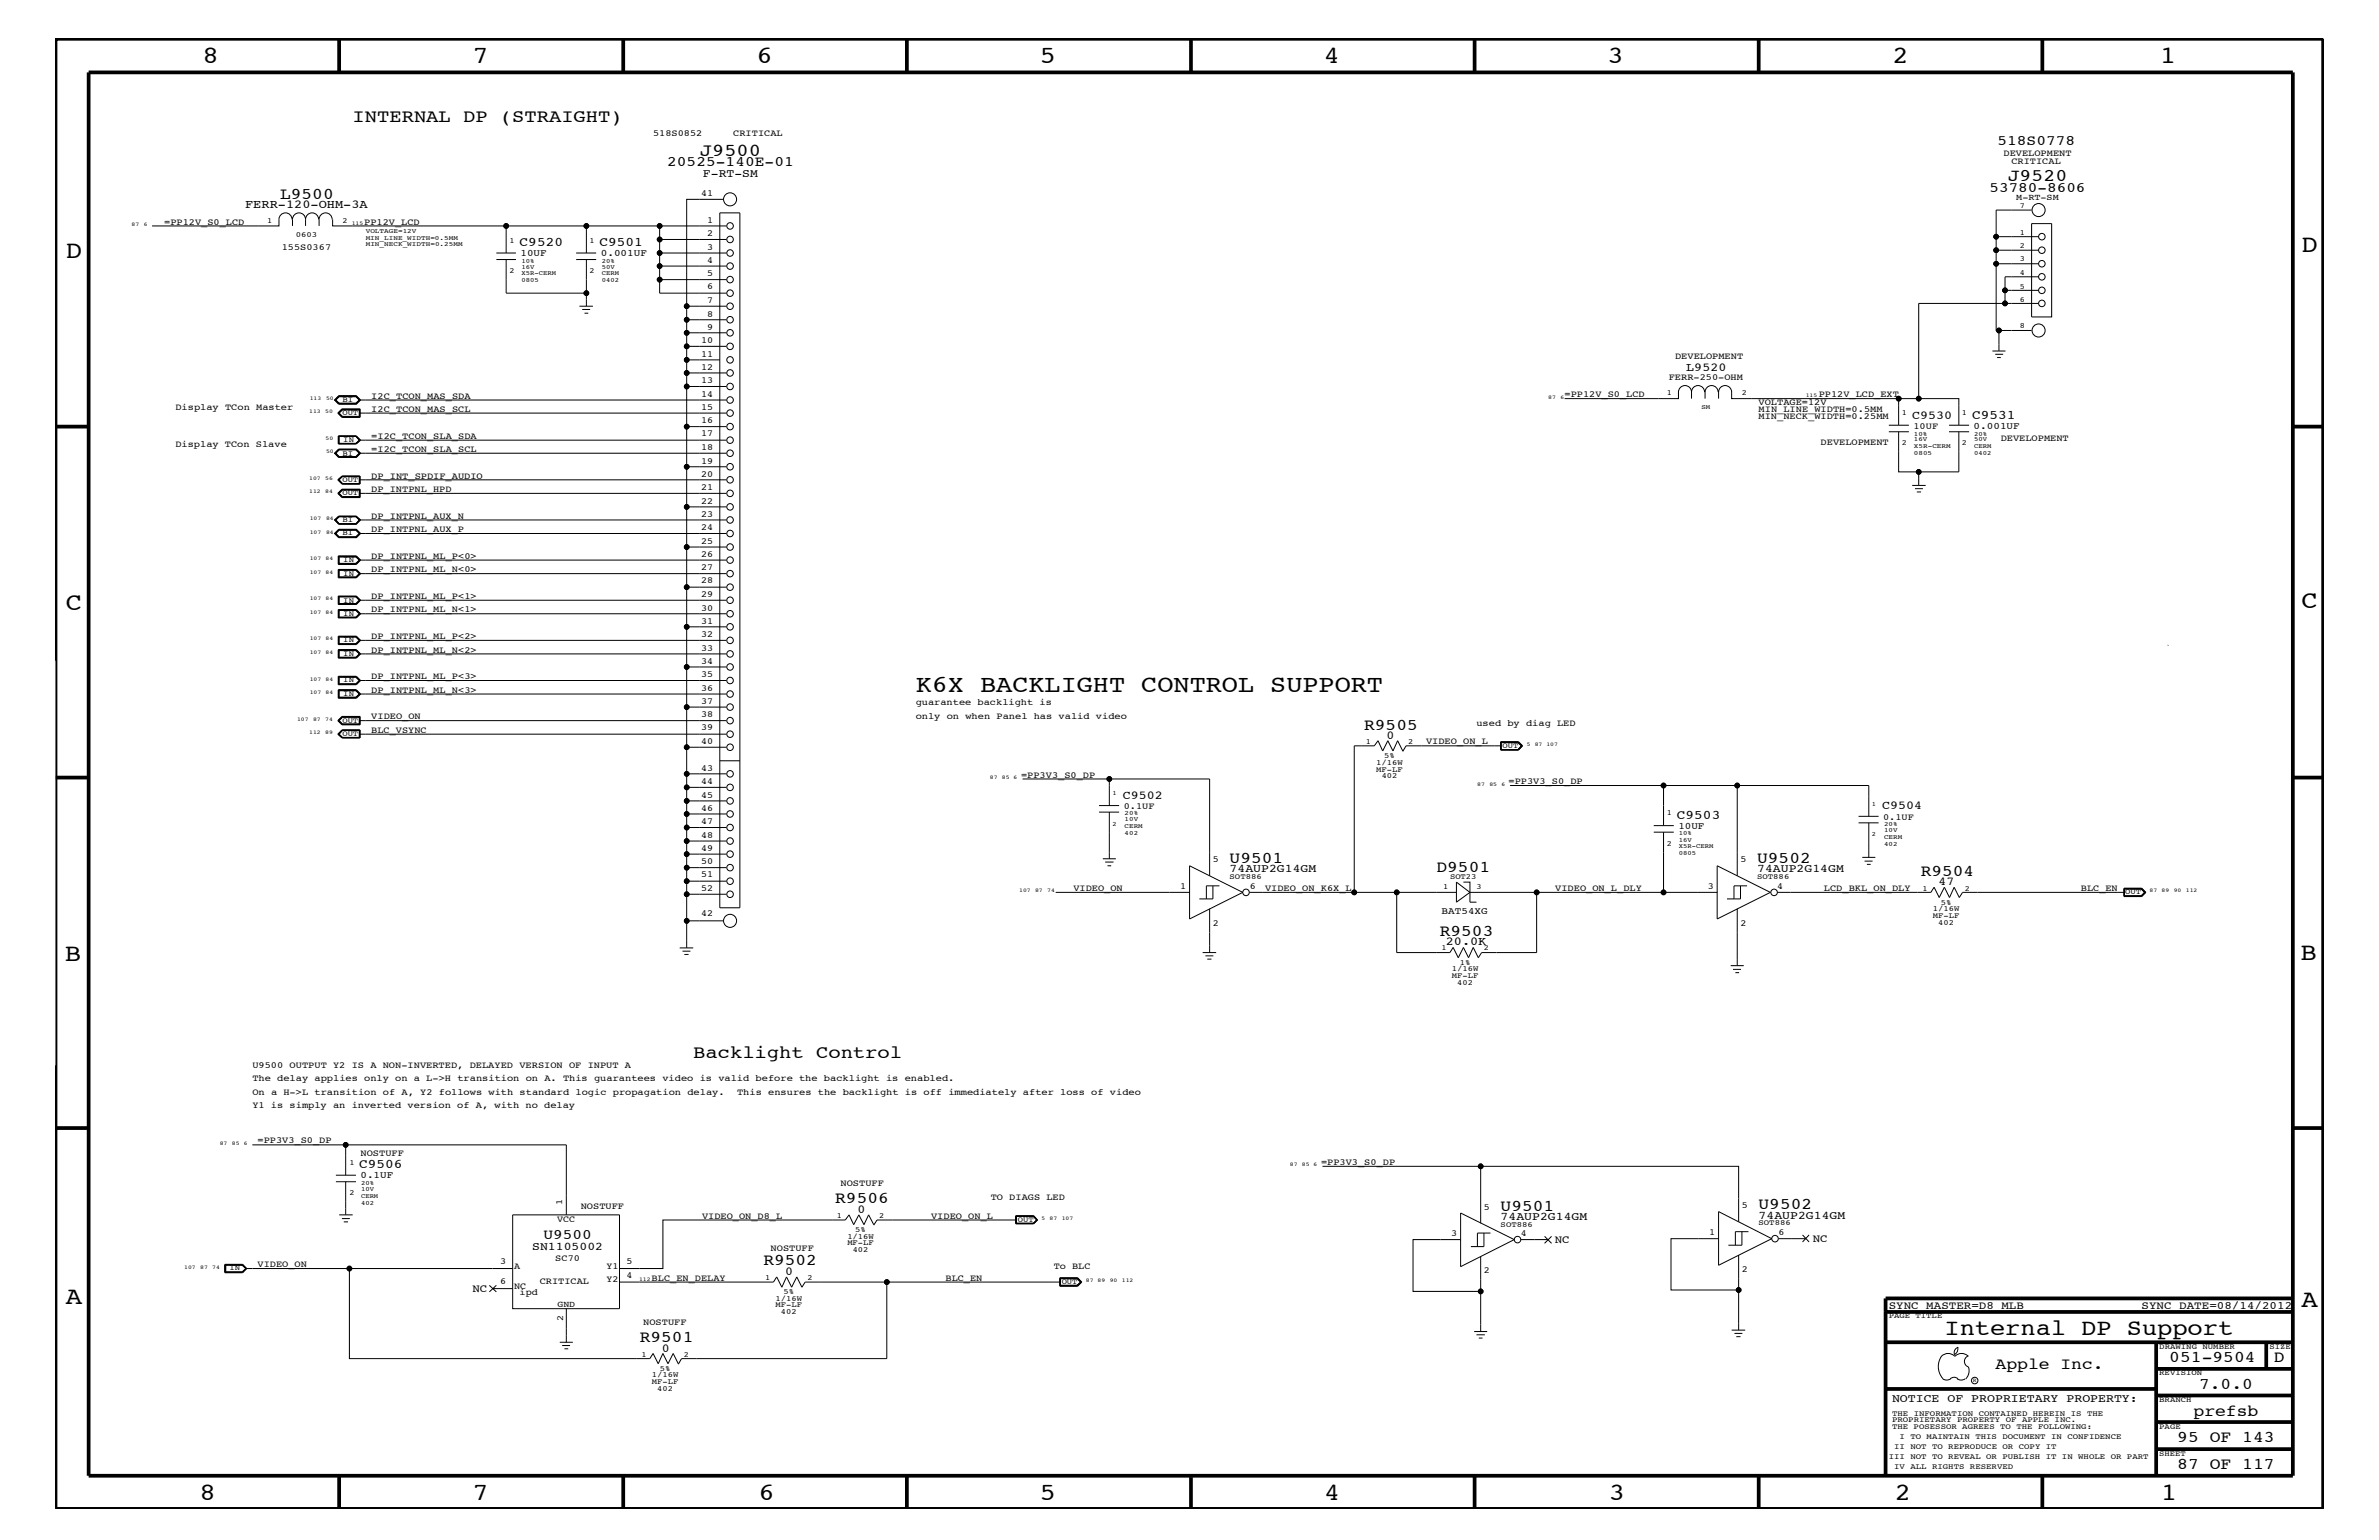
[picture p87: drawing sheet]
<svg xmlns="http://www.w3.org/2000/svg" width="432mm" height="279mm" viewBox="0 0 432 279" stroke-linecap="round" stroke-linejoin="round" font-family="sans-serif">
<defs><g id="words">
<g font-size="4.5">
<text x="36.7" y="11.5">8</text>
<text x="85.8" y="11.5">7</text>
<text x="137.3" y="11.5">6</text>
<text x="188.7" y="11.5">5</text>
<text x="240.3" y="11.5">4</text>
<text x="291.8" y="11.5">3</text>
<text x="343.5" y="11.5">2</text>
<text x="392" y="11.5">1</text>
<text x="11.9" y="46.8">D</text>
<text x="417.7" y="45.7">D</text>
<text x="11.9" y="110.6">C</text>
<text x="417.7" y="110.4">C</text>
<text x="11.8" y="174.3">B</text>
<text x="417.6" y="174.2">B</text>
<text x="11.9" y="236.7">A</text>
<text x="417.7" y="237.1">A</text>
<text x="36.2" y="272.1">8</text>
<text x="85.8" y="272.1">7</text>
<text x="137.7" y="272.1">6</text>
<text x="188.7" y="272.1">5</text>
<text x="240.4" y="272.1">4</text>
<text x="292" y="272.1">3</text>
<text x="343.9" y="272.1">2</text>
<text x="392.2" y="272.1">1</text>
</g>
<text font-size="4.4" x="166.2" y="125.5">K6X BACKLIGHT CONTROL SUPPORT</text>
<text font-size="4.1" x="352.9" y="242.3">Internal DP Support</text>
<g font-size="3.3">
<text x="64" y="22.2">INTERNAL DP (STRAIGHT)</text>
<text x="127" y="28.2">J9500</text>
<text x="125.8" y="192">Backlight Control</text>
</g>
<text font-size="3.2" x="364.4" y="32.9">J9520</text>
<g font-size="3">
<text x="50.8" y="36.1">L9500</text>
<text x="247.6" y="132.4">R9505</text>
<text x="223.2" y="156.6">U9501</text>
<text x="260.7" y="158.2">D9501</text>
<text x="318.9" y="156.6">U9502</text>
<text x="348.6" y="158.9">R9504</text>
<text x="261.3" y="169.8">R9503</text>
<text x="151.6" y="218.3">R9506</text>
<text x="272.4" y="219.7">U9501</text>
<text x="319.2" y="219.4">U9502</text>
<text x="138.6" y="229.6">R9502</text>
<text x="116.1" y="243.5">R9501</text>
<text x="362.2" y="248.4">Apple Inc.</text>
<text x="393.7" y="247.1">051-9504</text>
<text x="399.2" y="252">7.0.0</text>
<text x="412.7" y="247.1">D</text>
<text x="398.1" y="256.8">prefsb</text>
<text x="395.2" y="261.6">95 OF 143</text>
<text x="395.2" y="266.6">87 OF 117</text>
</g>
<g font-size="2.6">
<text x="362.5" y="26.4">518S0778</text>
<text x="121.1" y="30.2">20525-140E-01</text>
<text x="361.1" y="34.8">53780-8606</text>
<text x="98.6" y="224.7">U9500</text>
</g>
<g font-size="2.4">
<text x="94.3" y="44.6">C9520</text>
<text x="108.8" y="44.6">C9501</text>
<text x="358" y="76">C9531</text>
<text x="304.4" y="148.5">C9503</text>
<text x="65.2" y="211.9">C9506</text>
</g>
<g font-size="2.2">
<text x="44.5" y="37.8">FERR-120-OHM-3A</text>
<text x="306.1" y="67.3">L9520</text>
<text x="347" y="76">C9530</text>
<text x="251.7" y="134.1">0</text>
<text x="203.8" y="144.9">C9502</text>
<text x="341.6" y="146.8">C9504</text>
<text x="351.9" y="160.6">47</text>
<text x="262.4" y="171.5">20.0K</text>
<text x="155.7" y="220">0</text>
<text x="142.5" y="231.3">0</text>
<text x="120.1" y="245.2">0</text>
</g>
<g font-size="2.1">
<text x="127.6" y="32">F-RT-SM</text>
<text x="223.2" y="158.3">74AUP2G14GM</text>
<text x="318.9" y="158.3">74AUP2G14GM</text>
<text x="272.4" y="221.3">74AUP2G14GM</text>
<text x="319.2" y="221.1">74AUP2G14GM</text>
<text x="96.6" y="226.8">SN1105002</text>
<text x="343.4" y="254.4">NOTICE OF PROPRIETARY PROPERTY:</text>
</g>
<g font-size="2">
<text x="282.2" y="225.6">NC</text>
<text x="329" y="225.3">NC</text>
<text x="85.8" y="234.4">NC</text>
<text x="342.8" y="237.4">SYNC_MASTER=D8_MLB</text>
<text x="388.7" y="237.4">SYNC_DATE=08/14/2012</text>
</g>
<g font-size="1.8">
<text x="94.5" y="46.5">10UF</text>
<text x="109.1" y="46.5">0.001UF</text>
<text x="358.2" y="77.8">0.001UF</text>
<text x="304.6" y="150.4">10UF</text>
<text x="261.7" y="165.9">BAT54XG</text>
<text x="65.4" y="213.8">0.1UF</text>
</g>
<g font-size="1.7">
<text x="118.5" y="24.7">518S0852</text>
<text x="133.1" y="24.7">CRITICAL</text>
<text x="363.6" y="28.2">DEVELOPMENT</text>
<text x="365.1" y="29.7">CRITICAL</text>
<text x="127.3" y="35.6">41</text>
<text x="29.8" y="40.8">=PP12V_S0_LCD</text>
<text x="66.1" y="40.8">PP12V_LCD</text>
<text x="128.4" y="40.4">1</text>
<text x="51.1" y="45.4">155S0367</text>
<text x="128.4" y="42.9">2</text>
<text x="128.4" y="45.3">3</text>
<text x="128.4" y="47.7">4</text>
<text x="128.4" y="52.5">6</text>
<text x="128.4" y="50.2">5</text>
<text x="128.4" y="57.4">8</text>
<text x="128.4" y="59.8">9</text>
<text x="128.4" y="55">7</text>
<text x="127.3" y="64.7">11</text>
<text x="127.3" y="62.3">10</text>
<text x="304" y="65.1">DEVELOPMENT</text>
<text x="127.3" y="67.1">12</text>
<text x="127.3" y="69.5">13</text>
<text x="127.3" y="72">14</text>
<text x="302.9" y="69">FERR-250-OHM</text>
<text x="31.8" y="74.4">Display TCon Master</text>
<text x="67.4" y="74.7">I2C_TCON_MAS_SCL</text>
<text x="67.4" y="72.3">I2C_TCON_MAS_SDA</text>
<text x="127.3" y="76.8">16</text>
<text x="127.3" y="74.4">15</text>
<text x="284" y="72.1">=PP12V_S0_LCD</text>
<text x="319.2" y="73.5">VOLTAGE=12V</text>
<text x="319.2" y="76">MIN_NECK_WIDTH=0.25MM</text>
<text x="319.2" y="74.7">MIN_LINE_WIDTH=0.5MM</text>
<text x="330.1" y="72.1">PP12V_LCD_EXT</text>
<text x="347.3" y="77.8">10UF</text>
<text x="31.8" y="81.1">Display TCon Slave</text>
<text x="67.4" y="79.6">=I2C_TCON_SLA_SDA</text>
<text x="67.4" y="82">=I2C_TCON_SLA_SCL</text>
<text x="127.3" y="81.6">18</text>
<text x="127.3" y="79.2">17</text>
<text x="330.5" y="80.8">DEVELOPMENT</text>
<text x="363.1" y="80">DEVELOPMENT</text>
<text x="67.4" y="89.3">DP_INTPNL_HPD</text>
<text x="67.4" y="86.9">DP_INT_SPDIF_AUDIO</text>
<text x="127.3" y="88.9">21</text>
<text x="127.3" y="84.1">19</text>
<text x="127.3" y="86.5">20</text>
<text x="67.4" y="94.2">DP_INTPNL_AUX_N</text>
<text x="127.3" y="91.4">22</text>
<text x="127.3" y="93.8">23</text>
<text x="67.4" y="96.5">DP_INTPNL_AUX_P</text>
<text x="67.4" y="101.4">DP_INTPNL_ML_P&lt;0&gt;</text>
<text x="127.3" y="101">26</text>
<text x="127.3" y="98.7">25</text>
<text x="127.3" y="96.2">24</text>
<text x="67.4" y="103.8">DP_INTPNL_ML_N&lt;0&gt;</text>
<text x="127.3" y="105.9">28</text>
<text x="127.3" y="103.5">27</text>
<text x="67.4" y="111.1">DP_INTPNL_ML_N&lt;1&gt;</text>
<text x="67.4" y="108.7">DP_INTPNL_ML_P&lt;1&gt;</text>
<text x="127.3" y="113.1">31</text>
<text x="127.3" y="110.8">30</text>
<text x="127.3" y="108.3">29</text>
<text x="67.4" y="118.4">DP_INTPNL_ML_N&lt;2&gt;</text>
<text x="67.4" y="115.9">DP_INTPNL_ML_P&lt;2&gt;</text>
<text x="127.3" y="118.1">33</text>
<text x="127.3" y="115.6">32</text>
<text x="67.4" y="125.7">DP_INTPNL_ML_N&lt;3&gt;</text>
<text x="67.4" y="123.2">DP_INTPNL_ML_P&lt;3&gt;</text>
<text x="127.3" y="125.3">36</text>
<text x="127.3" y="122.9">35</text>
<text x="127.3" y="120.4">34</text>
<text x="67.4" y="130.5">VIDEO_ON</text>
<text x="127.3" y="130.2">38</text>
<text x="127.3" y="127.7">37</text>
<text x="166.2" y="128">guarantee backlight is</text>
<text x="166.2" y="130.4">only on when Panel has valid video</text>
<text x="268" y="131.7">used by diag LED</text>
<text x="67.4" y="133">BLC_VSYNC</text>
<text x="127.3" y="135">40</text>
<text x="127.3" y="132.5">39</text>
<text x="258.8" y="135.1">VIDEO_ON_L</text>
<text x="127.3" y="142.3">44</text>
<text x="127.3" y="139.8">43</text>
<text x="185.3" y="141.1">=PP3V3_S0_DP</text>
<text x="273.8" y="142.3">=PP3V3_S0_DP</text>
<text x="127.3" y="149.5">47</text>
<text x="127.3" y="147.1">46</text>
<text x="127.3" y="144.7">45</text>
<text x="204" y="146.8">0.1UF</text>
<text x="341.8" y="148.7">0.1UF</text>
<text x="127.3" y="154.4">49</text>
<text x="127.3" y="152">48</text>
<text x="127.3" y="159.2">51</text>
<text x="127.3" y="156.8">50</text>
<text x="127.3" y="161.7">52</text>
<text x="194.8" y="161.7">VIDEO_ON</text>
<text x="214.2" y="161.3">1</text>
<text x="220.1" y="156.4">5</text>
<text x="226.8" y="161.3">6</text>
<text x="229.6" y="161.7">VIDEO_ON_K6X_L</text>
<text x="282.3" y="161.7">VIDEO_ON_L_DLY</text>
<text x="310" y="161.3">3</text>
<text x="315.9" y="156.4">5</text>
<text x="322.6" y="161.3">4</text>
<text x="331" y="161.7">LCD_BKL_ON_DLY</text>
<text x="377.7" y="161.7">BLC_EN</text>
<text x="127.3" y="166.2">42</text>
<text x="220.1" y="168">2</text>
<text x="315.9" y="168">2</text>
<text x="45.8" y="196.2">The delay applies only on a L-&gt;H transition on A. This guarantees video is valid before the backlight is enabled.</text>
<text x="45.8" y="193.7">U9500 OUTPUT Y2 IS A NON-INVERTED, DELAYED VERSION OF INPUT A</text>
<text x="45.8" y="198.7">On a H-&gt;L transition of A, Y2 follows with standard logic propagation delay.</text>
<text x="45.8" y="201">Y1 is simply an inverted version of A, with no delay</text>
<text x="133.8" y="198.7">This ensures the backlight is off immediately after loss of video</text>
<text x="46.7" y="207.5">=PP3V3_S0_DP</text>
<text x="65.4" y="209.7">NOSTUFF</text>
<text x="152.6" y="215.3">NOSTUFF</text>
<text x="239.8" y="211.4">=PP3V3_S0_DP</text>
<text x="101.1" y="221.7">VCC</text>
<text x="102" y="218.6" transform="rotate(-90 102 218.6)">1</text>
<text x="105.4" y="219.4">NOSTUFF</text>
<text x="127.4" y="221.2">VIDEO_ON_D8_L</text>
<text x="169" y="221.2">VIDEO_ON_L</text>
<text x="179.8" y="217.7">TO DIAGS LED</text>
<text x="269.3" y="219.5">5</text>
<text x="316.1" y="219.2">5</text>
<text x="139.9" y="227">NOSTUFF</text>
<text x="263.4" y="224.3">3</text>
<text x="276" y="224.3">4</text>
<text x="310.2" y="224.1">1</text>
<text x="322.8" y="224.1">6</text>
<text x="46.7" y="229.9">VIDEO_ON</text>
<text x="90.8" y="229.4">3</text>
<text x="90.8" y="233">6</text>
<text x="93.3" y="230.2">A</text>
<text x="93.3" y="233.8">NC</text>
<text x="98" y="233">CRITICAL</text>
<text x="100.8" y="228.7">SC70</text>
<text x="110.1" y="230.2">Y1</text>
<text x="110.1" y="232.6">Y2</text>
<text x="113.7" y="229.4">5</text>
<text x="113.7" y="231.8">4</text>
<text x="118.3" y="232.4">BLC_EN_DELAY</text>
<text x="171.6" y="232.4">BLC_EN</text>
<text x="191.3" y="230.2">To BLC</text>
<text x="269.3" y="231">2</text>
<text x="316.1" y="230.7">2</text>
<text x="94.3" y="235">ipd</text>
<text x="102.2" y="239.6" transform="rotate(-90 102.2 239.6)">2</text>
<text x="116.8" y="240.5">NOSTUFF</text>
</g>
<g font-size="1.6">
<text x="366" y="36.4">M-RT-SM</text>
<text x="101.2" y="237.2">GND</text>
</g>
<g font-size="1.4">
<text x="48.5" y="40.4">1</text>
<text x="62.1" y="40.4">2</text>
<text x="366.6" y="37.8">7</text>
<text x="53.7" y="43">0603</text>
<text x="92.5" y="44.1">1</text>
<text x="107" y="44.1">1</text>
<text x="366.6" y="42.6">1</text>
<text x="366.6" y="45.1">2</text>
<text x="366.6" y="47.4">3</text>
<text x="92.5" y="49.6">2</text>
<text x="107" y="49.6">2</text>
<text x="366.6" y="49.9">4</text>
<text x="366.6" y="52.4">5</text>
<text x="366.6" y="54.7">6</text>
<text x="366.6" y="59.5">8</text>
<text x="302.5" y="71.7">1</text>
<text x="316.1" y="71.7">2</text>
<text x="62.1" y="75.4">OUT</text>
<text x="62.1" y="72.9">BI</text>
<text x="345.2" y="75.4">1</text>
<text x="356.1" y="75.4">1</text>
<text x="62.1" y="82.7">BI</text>
<text x="62.3" y="80.2">IN</text>
<text x="345.2" y="80.8">2</text>
<text x="356.1" y="80.8">2</text>
<text x="62.1" y="87.5">OUT</text>
<text x="62.1" y="89.9">OUT</text>
<text x="62.1" y="94.8">BI</text>
<text x="62.1" y="97.1">BI</text>
<text x="62.3" y="102.1">IN</text>
<text x="62.3" y="104.4">IN</text>
<text x="62.3" y="109.3">IN</text>
<text x="62.3" y="111.7">IN</text>
<text x="62.3" y="116.5">IN</text>
<text x="62.3" y="119">IN</text>
<text x="62.3" y="123.8">IN</text>
<text x="62.1" y="131.1">OUT</text>
<text x="62.3" y="126.3">IN</text>
<text x="62.1" y="133.5">OUT</text>
<text x="247.9" y="135">1</text>
<text x="251.2" y="137.5">5%</text>
<text x="255.6" y="135">2</text>
<text x="272.7" y="135.7">OUT</text>
<text x="249.8" y="140">MF-LF</text>
<text x="249.8" y="138.7">1/16W</text>
<text x="250.8" y="141.2">402</text>
<text x="302.5" y="147.9">1</text>
<text x="302.5" y="153.4">2</text>
<text x="223.2" y="159.5">SOT886</text>
<text x="262" y="161.3">1</text>
<text x="263.2" y="159.5">SOT23</text>
<text x="268" y="161.3">3</text>
<text x="318.9" y="159.5">SOT886</text>
<text x="348.9" y="161.6">1</text>
<text x="356.6" y="161.6">2</text>
<text x="350.8" y="166.5">MF-LF</text>
<text x="350.8" y="165.3">1/16W</text>
<text x="351.8" y="167.8">402</text>
<text x="352.3" y="164.1">5%</text>
<text x="385.7" y="162.2">OUT</text>
<text x="261.6" y="172.4">1</text>
<text x="269.3" y="172.4">2</text>
<text x="263.5" y="176.2">1/16W</text>
<text x="263.5" y="177.4">MF-LF</text>
<text x="264.5" y="178.7">402</text>
<text x="265" y="175">1%</text>
<text x="63.4" y="211.4">1</text>
<text x="63.4" y="216.9">2</text>
<text x="151.9" y="220.9">1</text>
<text x="159.6" y="220.9">2</text>
<text x="184.7" y="221.7">OUT</text>
<text x="153.8" y="225.9">MF-LF</text>
<text x="153.8" y="224.7">1/16W</text>
<text x="154.8" y="227.1">402</text>
<text x="155.2" y="223.5">5%</text>
<text x="272.4" y="222.5">SOT886</text>
<text x="319.2" y="222.3">SOT886</text>
<text x="41.7" y="230.5">IN</text>
<text x="138.9" y="232.2">1</text>
<text x="146.6" y="232.2">2</text>
<text x="192.7" y="232.9">OUT</text>
<text x="140.8" y="237.2">MF-LF</text>
<text x="140.8" y="236">1/16W</text>
<text x="141.7" y="238.4">402</text>
<text x="142.2" y="234.7">5%</text>
<text x="342.8" y="239.2">PAGE TITLE</text>
<text x="391.9" y="244.7">DRAWING NUMBER</text>
<text x="411.9" y="244.7">SIZE</text>
<text x="116.4" y="246.2">1</text>
<text x="118.3" y="251.1">MF-LF</text>
<text x="118.3" y="249.9">1/16W</text>
<text x="119.8" y="248.7">5%</text>
<text x="124.1" y="246.2">2</text>
<text x="391.9" y="249.5">REVISION</text>
<text x="119.3" y="252.3">402</text>
<text x="343.4" y="256.8">THE INFORMATION CONTAINED HEREIN IS THE</text>
<text x="391.9" y="254.4">BRANCH</text>
<text x="343.4" y="258">PROPRIETARY PROPERTY OF APPLE INC.</text>
<text x="343.4" y="259.3">THE POSESSOR AGREES TO THE FOLLOWING:</text>
<text x="343.8" y="262.9">II NOT TO REPRODUCE OR COPY IT</text>
<text x="344.8" y="261.1">I TO MAINTAIN THIS DOCUMENT IN CONFIDENCE</text>
<text x="391.9" y="259.3">PAGE</text>
<text x="342.8" y="264.7">III NOT TO REVEAL OR PUBLISH IT IN WHOLE OR PART</text>
<text x="343.8" y="266.6">IV ALL RIGHTS RESERVED</text>
<text x="391.9" y="264.1">SHEET</text>
</g>
<g font-size="1.2">
<text x="66.4" y="42.3">VOLTAGE=12V</text>
<text x="66.4" y="44.6">MIN_NECK_WIDTH=0.25MM</text>
<text x="66.4" y="43.5">MIN_LINE_WIDTH=0.5MM</text>
<text x="94.7" y="47.7">10%</text>
<text x="109.2" y="47.7">20%</text>
<text x="94.7" y="50">X5R-CERM</text>
<text x="94.7" y="51.3">0805</text>
<text x="94.7" y="48.8">16V</text>
<text x="109.2" y="48.8">50V</text>
<text x="109.2" y="51.3">0402</text>
<text x="109.2" y="50">CERM</text>
<text x="308.8" y="74.3">SM</text>
<text x="347.4" y="82.5">0805</text>
<text x="347.4" y="79">10%</text>
<text x="347.4" y="80">16V</text>
<text x="347.4" y="81.3">X5R-CERM</text>
<text x="358.3" y="79">20%</text>
<text x="358.3" y="80">50V</text>
<text x="358.3" y="81.3">CERM</text>
<text x="358.3" y="82.5">0402</text>
<text x="201.9" y="149.8">2</text>
<text x="201.9" y="144.3">1</text>
<text x="204.1" y="149">10V</text>
<text x="204.1" y="147.9">20%</text>
<text x="339.8" y="146.2">1</text>
<text x="342" y="149.9">20%</text>
<text x="204.1" y="151.5">402</text>
<text x="204.1" y="150.2">CERM</text>
<text x="304.7" y="151.6">10%</text>
<text x="304.7" y="152.7">16V</text>
<text x="304.7" y="155.1">0805</text>
<text x="304.7" y="153.9">X5R-CERM</text>
<text x="339.8" y="151.8">2</text>
<text x="342" y="151">10V</text>
<text x="342" y="153.4">402</text>
<text x="342" y="152.2">CERM</text>
<text x="65.5" y="215">20%</text>
<text x="65.5" y="217.3">CERM</text>
<text x="65.5" y="216.1">10V</text>
<text x="65.5" y="218.6">402</text>
</g>
<g font-size="1">
<text x="23.9" y="41">87</text>
<text x="26.1" y="41">6</text>
<text x="63.8" y="40.8">115</text>
<text x="56.1" y="75">113</text>
<text x="56.2" y="72.6">113</text>
<text x="59" y="75">50</text>
<text x="59.2" y="72.6">50</text>
<text x="281" y="72.3">87</text>
<text x="283.2" y="72.3">6</text>
<text x="327.7" y="72.1">115</text>
<text x="59.1" y="79.9">50</text>
<text x="59.2" y="82.2">50</text>
<text x="56.1" y="87.1">107</text>
<text x="56.1" y="89.5">112</text>
<text x="59" y="87.1">56</text>
<text x="59" y="89.5">84</text>
<text x="56.2" y="94.3">107</text>
<text x="59.2" y="94.3">84</text>
<text x="56.2" y="96.8">107</text>
<text x="56.2" y="101.6">107</text>
<text x="59.1" y="101.6">84</text>
<text x="59.2" y="96.8">84</text>
<text x="56.2" y="104.1">107</text>
<text x="59.1" y="104.1">84</text>
<text x="56.2" y="108.9">107</text>
<text x="56.2" y="111.4">107</text>
<text x="59.1" y="108.9">84</text>
<text x="59.1" y="111.4">84</text>
<text x="56.2" y="116.2">107</text>
<text x="56.2" y="118.6">107</text>
<text x="59.1" y="116.2">84</text>
<text x="59.1" y="118.6">84</text>
<text x="56.2" y="123.5">107</text>
<text x="56.2" y="125.9">107</text>
<text x="59.1" y="123.5">84</text>
<text x="59.1" y="125.9">84</text>
<text x="53.9" y="130.8">107</text>
<text x="56.8" y="130.8">87</text>
<text x="59" y="130.8">74</text>
<text x="56.1" y="133.2">112</text>
<text x="59" y="133.2">89</text>
<text x="277.1" y="135.3">5</text>
<text x="278.6" y="135.3">87 107</text>
<text x="179.7" y="141.3">87</text>
<text x="181.9" y="141.3">85 6</text>
<text x="268.1" y="142.5">87</text>
<text x="270.3" y="142.5">85</text>
<text x="272.5" y="142.5">6</text>
<text x="185" y="161.9">107</text>
<text x="187.9" y="161.9">87</text>
<text x="190.1" y="161.9">74</text>
<text x="390.1" y="161.9">87</text>
<text x="392.3" y="161.9">89</text>
<text x="394.5" y="161.9">90</text>
<text x="396.7" y="161.9">112</text>
<text x="39.9" y="207.7">87</text>
<text x="42.1" y="207.7">85</text>
<text x="44.3" y="207.7">6</text>
<text x="234.1" y="211.6">87</text>
<text x="236.3" y="211.6">85 6</text>
<text x="189.1" y="221.3">5</text>
<text x="190.5" y="221.3">87</text>
<text x="192.7" y="221.3">107</text>
<text x="33.4" y="230.2">107</text>
<text x="36.3" y="230.2">87</text>
<text x="38.5" y="230.2">74</text>
<text x="116" y="232.4">112</text>
<text x="197.1" y="232.6">87 89</text>
<text x="201.4" y="232.6">90</text>
<text x="203.6" y="232.6">112</text>
<text x="358.1" y="250.7">R</text>
</g>
</g></defs>
<g fill="none" stroke="#000" stroke-width=".18">
<path d="M53 39.8a1.19 1.19 0 0 0-1.2-1.2 1.19 1.19 0 0 0-1.2 1.2v1.2h-23M55.5 39.8a1.19 1.19 0 0 1 1.1-1.2 1.19 1.19 0 0 1 1.2 1.2M55.5 39.8a1.19 1.19 0 0 0-1.2-1.2 1.19 1.19 0 0 0-1.2 1.2v1.2M55.5 39.8v1.2M60.3 39.8a1.19 1.19 0 0 0-1.2-1.2 1.19 1.19 0 0 0-1.2 1.2v1.2M60.4 39.8v1.2h31.5v4.9M130.6 38.6h3.7v126.1h-3.7zM131.2 36.2h-6.6v19.4M368.7 38.1h-6.4v4.8M90.1 47.1h3.5M90.1 45.9h3.5M91.9 41h27.8"/>
<path d="M91.9 47.1v6.1h14.5M104.6 47.1h3.6M104.6 45.9h3.6M105.2 55.6h2.4M105.7 56.1h1.4M106.1 56.8h.7M106.4 41v4.9M106.4 47.1v8.5M131.8 58h-7.2v2.4M131.8 55.6h-7.2v2.4M131.8 50.7h-12.1v2.5h12.1M131.8 48.3h-12.1v2.4"/>
<path d="M131.8 45.9h-12.1v2.4M131.8 43.4h-12.1v2.5M131.8 41h-12.1v2.4M362.3 45.4v2.5M362.8 60v3.7M363.9 52.7v2.3h6.1M363.9 55h-15.6v17.3h7.2v4.8M368.7 40.6h3.7v16.9h-3.7zM370 47.9h-7.7v12.1h6.4M370 42.9h-7.7v2.5h7.7M370 50.2h-6.1v2.5h6.1M60.7 72.6l.8-.8h3.2l.8 .8-.8 .7h-3.2z"/>
<path d="M61.3 74.9l.8-.7h3.3v1.5h-3.3zM61.4 79.1h3.3l.8 .8-.8 .6h-3.3zM61.5 79.2h3.1M61.5 71.8h3.1l.8 .8-.8 .7h-3.1l-.7-.7zM61.5 79.1v1.4M61.6 71.9h3l.7 .7-.7 .6h-3l-.7-.6zM61.6 79.2v1.2M62.1 74.4l-.6 .5 .6 .7h3.2M62.1 74.4h3.2M64.6 79.2l.7 .7-.7 .5M64.6 79.1l.8 .8-.8 .6M64.6 79.2l.6 .7"/>
<path d="M65.2 79.9l-.6 .5M65.2 74.9h66.6M65.2 79.9h66.6M65.2 72.6l-.6 .6h-3M65.2 74.4v1.1h-3.1l-.5-.6 .5-.5M65.3 75.7v-1.4h-3.2l-.7 .6 .7 .8M130.6 65.3h-6v2.4M131.8 72.6h-66.6l-.6-.6h-3l-.6 .6 .6 .6M131.8 77.4h-7.2v7.3M131.8 70.1h-7.2v7.3M131.8 67.7h-7.2v2.4M131.8 62.8h-7.2v2.5"/>
<path d="M131.8 60.4h-7.2v2.4M304.6 71.1a1.19 1.19 0 0 1 1.2-1.1 1.19 1.19 0 0 1 1.2 1.1 1.19 1.19 0 0 1 1.2-1.1 1.19 1.19 0 0 1 1.2 1.1M304.6 71.1v1.2h-20.6M307 71.1v1.2M309.5 71.1v1.2M309.5 71.1a1.19 1.19 0 0 1 1.2-1.1 1.19 1.19 0 0 1 1.1 1.1M311.9 71.1a1.19 1.19 0 0 1 1.2-1.1 1.19 1.19 0 0 1 1.2 1.1M311.9 71.1v1.2M314.3 71.1v1.2h34M342.8 78.3h3.7M342.8 77.1h3.7M344.6 78.3v7.3h3.7v2.5"/>
<path d="M344.6 72.3v4.8M353.8 78.3h3.6M353.8 77.1h3.6M355.5 78.3v7.3h-7.2M361.6 63.7h2.4M362.1 64.3h1.5M362.5 64.9h.7M60.7 82.2l.8-.7h3.2l.8 .7-.8 .8h-3.2zM60.8 82.2l.7-.6h3.1l.8 .6-.8 .8h-3.1zM60.8 96.8l.7-.7h3.1l.8 .7-.8 .7h-3.1zM60.9 82.2l.7-.6h3l.7 .6-.7 .7h-3zM60.9 96.8l.7-.7h3l.7 .7-.7 .7h-3z"/>
<path d="M61.3 87.1l.8-.7h3.3v1.4h-3.3zM61.5 93.7h3.2l.8 .6-.8 .8h-3.2M61.5 96h3.2l.8 .8-.8 .8h-3.2l-.8-.8zM61.5 93.7l-.8 .6 .8 .8M61.5 93.7l-.7 .6 .7 .8M61.5 80.4h3.1M61.5 93.7h3.1l.8 .6-.8 .8h-3.1M61.6 93.7h3l.7 .6-.7 .7h-3M61.6 93.7h3l.6 .6h66.6M61.6 89.5l.5-.6h3.1v1.2h-3.1zM61.6 93.7l-.7 .6 .7 .7M61.6 93.7l-.6 .6 .6 .7"/>
<path d="M62.1 88.7h3.3v1.6h-3.3l-.8-.8zM62.1 87.7h3.2M62.1 86.5l-.6 .6 .6 .6M62.1 88.8l-.6 .7 .6 .7M62.1 86.5l-.5 .6 .5 .6M62.1 88.8h3.2v1.4h-3.2M62.1 86.5h3.2M62.1 86.4l-.7 .7 .7 .7M62.1 88.8l-.7 .7 .7 .7M65.2 87.1h66.6M65.2 89.5h66.6M65.2 82.2l-.6 .6h-3l-.6-.6 .6-.6h3l.6 .6h66.6"/>
<path d="M65.2 94.3l-.6 .7h-3M65.2 86.5v1.2M65.3 86.4v1.4M131.8 96.8h-66.6l-.6-.6h-3l-.6 .6 .6 .6h3l.6-.6M131.8 99.2h-7.2v7.3M131.8 92h-7.2v7.2M131.8 84.7h-7.2v7.3M347.1 88.1h2.4M347.6 88.7h1.4M347.9 89.3h.8M61.4 100.9h3.3l.8 .7-.8 .8h-3.3zM61.4 103.3h3.3l.8 .8-.8 .7h-3.3z"/>
<path d="M61.4 108.1h3.3l.8 .8-.8 .8h-3.3zM61.4 110.6h3.3l.8 .8-.8 .7h-3.3zM61.4 115.4h3.3l.8 .8-.8 .7h-3.3zM61.4 117.9h3.3l.8 .7-.8 .8h-3.3zM61.5 101h3.1M61.5 118h3.1l.7 .6-.7 .7M61.5 117.9v1.4h3.1M61.6 101v1.2h3l.6-.6M61.6 103.5h3l.6 .6-.6 .6h-3zM61.6 108.3h3l.6 .6-.6 .6h-3zM61.6 110.8h3l.6 .6-.6 .5h-3zM61.6 115.6h3l.6 .6-.6 .6h-3z"/>
<path d="M61.6 118h3l.6 .6-.6 .6h-3zM64.6 102.4l.8-.8-.8-.7h-3.1v1.5M64.6 103.4h-3.1v1.4h3.1M64.6 108.2h-3.1v1.5M64.6 110.7h-3.1v1.3h3.1M64.6 115.5h-3.1v1.4h3.1M64.6 101l.7 .6-.7 .7h-3.1M64.6 103.4l.7 .7-.7 .7M64.6 108.2l.7 .7-.7 .7h-3.1M64.6 110.7l.7 .7-.7 .6M64.6 115.5l.7 .7-.7 .7M64.6 103.4l.8 .7-.8 .7"/>
<path d="M64.6 108.2l.8 .7-.8 .8M64.6 110.7l.8 .7-.8 .6M64.6 115.5l.8 .7-.8 .7M64.6 117.9l.8 .7-.8 .7M64.6 101l.6 .6M65.2 101.6h66.6M65.2 104.1h66.6M65.2 108.9h66.6M65.2 111.4h66.6M65.2 116.2h66.6M65.2 118.6h66.6M131.8 106.5h-7.2v7.2"/>
<path d="M131.8 113.7h-7.2v7.3M393.6 117l-.1 .1M61.3 130.7l.8-.7h3.3v1.5h-3.3zM61.4 122.7h3.3l.8 .8-.8 .7h-3.3zM61.4 125.2h3.3l.8 .7-.8 .8h-3.3zM61.5 125.2h3.1l.7 .7-.7 .6M61.5 126.5h3.1M61.6 130.7l.5-.5h3.1v1.1h-3.1zM61.6 122.9h3l.6 .6-.6 .6h-3zM62.1 132.4h3.3v1.5h-3.3l-.8-.7zM62.1 133.8h3.2M62.1 130.1l-.6 .6 .6 .7"/>
<path d="M62.1 132.5l-.6 .7 .6 .6M62.1 132.5l-.5 .7 .5 .6M62.1 130.1h3.2v1.3h-3.2M62.1 132.5h3.2M62.1 130.1l-.7 .6 .7 .7M62.1 132.4l-.7 .8 .7 .7M64.6 122.8h-3.1v1.3h3.1M64.6 122.8l.7 .7-.7 .6M64.6 125.2l.8 .7-.8 .7h-3.1v-1.4M64.6 122.8l.8 .7-.8 .6M65.2 125.9l-.6 .6M65.2 123.5h66.6"/>
<path d="M65.2 125.9h66.6M65.2 130.7h66.6M65.2 133.2h66.6M65.2 132.5v1.3M65.2 125.9l-.6-.6h-3v1.2M65.3 132.4v1.5M130.6 138h3.7M131.8 135.6h-7.2v4.8M131.8 128.3h-7.2v7.3M131.8 121h-7.2v7.3M254.6 136.2l-.9-1.8-.9 1.8-.9-1.8-.9 1.8-.9-1.8-.7 .9h-3.6v26.6M272.4 134.6h3.2l.8 .7-.8 .8h-3.2z"/>
<path d="M272.4 134.6h3.2l.7 .7-.7 .8M272.5 135.3h-17.3l-.6 1M275.5 134.7l.7 .6-.7 .7M275.5 134.7h-3v1.3h3M275.5 134.7l.6 .6-.6 .7M131.8 159.9h-7.2v2.3M131.8 157.4h-7.2v2.5M131.8 155h-7.2v2.4M131.8 152.6h-7.2v2.4M131.8 150.1h-7.2v2.5M131.8 147.7h-7.2v2.4M131.8 145.3h-7.2v2.4"/>
<path d="M131.8 142.9h-7.2v2.4M131.8 140.4h-7.2v2.5M185.6 141.3h15.7v4.9M199.5 147.3h3.6M199.5 146.2h3.6M200.2 155.8h2.3M200.6 156.4h1.5M201 157.1h.7M201.3 147.3v8.5M201.3 141.3h18.3v17.6M215.9 157.1l9.7 4.8-9.7 4.8zM274.1 142.5h27.8v7.3"/>
<path d="M300.2 151h3.6M300.2 149.8h3.6M301.9 142.5h37.3v5.6M301.9 151v10.9M311.7 157.1l9.6 4.8-9.6 4.8zM315.3 142.5v16.4M337.3 149.3h3.7M337.3 148.1h3.7M338 155.6h2.4M338.4 156.2h1.5M338.9 156.8h.6M339.2 149.3v6.3"/>
<path d="M123.4 172h2.4M123.9 172.6h1.4M124.2 173.2h.8M131.2 167.1h-6.6v4.9M131.8 162.2h-7.2v4.9M191.6 161.9h24.3M218.3 172.8h2.4M218.8 173.4h1.4M219.1 174h.8M219.6 164.9v7.9M220.1 160.7v2.4h-2.4M221.3 160.7h-2.3v2.4"/>
<path d="M226.8 161.9h26.7M264.3 161.9h-10.8v10.9h9.7l.6-.9 .9 1.9 .9-1.9 .9 1.9 .9-1.9 .9 1.9 .6-1h10v-10.9h-12.1l-2.5 1.8v-3.7l2.5 1.9M265.6 160h1.2v3.7h1.2M278.9 161.9h32.8M314.1 175.2h2.4M314.6 175.9h1.4M315 176.5h.7M315.3 164.9v10.3M315.9 160.7v2.4h-2.4M317.1 160.7h-2.4v2.4M322.6 161.9h27.9l.5-.9 1 1.8 .9-1.8 .9 1.8 .9-1.8 .9 1.8 .6-.9h29.4M385.5 161.1h3.2l.8 .8-.8 .8h-3.2z"/>
<path d="M385.5 161.2h3.2l.7 .7-.7 .7h-3.2M385.6 161.2v1.4M385.6 161.3h3l.6 .6-.6 .6h-3M388.6 161.2l.7 .7-.7 .7M45.8 207.7h16.9v5.5M61 214.4h3.6M61 213.2h3.6M62.7 214.4v6M62.7 207.7h40.1v12.7M240 211.6h28.7v10.3M268.7 211.6h46.9v10.1M311.9 219.8l9.7 4.9-9.7 4.9z"/>
<path d="M40.8 229.4h3.2l.8 .7-.8 .8h-3.2zM40.8 229.5h3.2M40.8 230.8h3.2M40.9 229.5v1.3M41 229.6h2.9l.7 .5-.7 .6h-2.9zM44 229.5l.7 .6-.7 .7M44 229.5l.6 .6M44.6 230.1h48.5M44.6 230.1l-.6 .7M61.6 220.4h2.4M62.1 221.1h1.4M62.4 221.7h.8"/>
<path d="M63.4 230.1v16.4h54.5l.6-.9 1 1.8 .8-1.8 1 1.8 .9-1.8 .9 1.8M88.8 233.2l1.3 1.2M89.4 233.8h3.7M90.1 233.2l-1.3 1.2M93.1 220.4h19.3v17h-19.3zM102.8 237.4v6.1M112.4 232.6h28l.6-.9 .9 1.8 .9-1.8 .9 1.8 .9-1.8 1 1.8 .5-.9h46.4M158.6 222.2l-.9-1.8-.9 1.8-.9-1.8-1 1.8-.8-1.8-.7 .9h-33.1v8.8h-7.9M161 232.6v13.9h-37.3l-.6 1M184.3 220.6h3.3l.7 .7-.7 .7h-3.3zM184.4 221.9h3.1M184.4 220.6v1.4"/>
<path d="M184.4 220.7h3.1M184.5 220.7v1.2M184.5 221.3h-25.3l-.6 1M187.5 220.7l.6 .6-.6 .6M187.5 220.6l.8 .7M187.5 220.7l.7 .6-.7 .6M188.3 221.3l-.8 .7M192.4 231.8h3.2l.8 .8-.8 .8h-3.2zM192.5 232h3l.6 .6-.6 .6M192.5 231.9h3l.7 .7-.7 .6h-3zM195.6 231.8l.7 .8-.7 .7h-3.2M265.1 220.1l9.7 4.8-9.7 4.9z"/>
<path d="M265.1 224.9h-8.6v9.4h12.2v-6.4M268.7 234.3v7.3M269.3 223.7v2.5h-2.3M270.5 223.7h-2.3v2.5M276 224.9h5M280.3 224.3l1.3 1.3M281.6 224.3l-1.3 1.3M311.9 224.7h-8.6v9.3h12.3v-6.3M315.6 234v7.3M316.2 223.5v2.4h-2.5M317.4 223.5h-2.4v2.4M322.9 224.7h4.9"/>
<path d="M327.2 224.1l1.2 1.2M328.4 224.1l-1.2 1.2M101.6 243.5h2.4M102 244.1h1.5M102.5 244.7h.6M267.6 241.6h2.3M268 242.2h1.5M268.4 242.8h.7M314.3 241.3h2.5M314.8 241.9h1.4M315.1 242.5h.8M352.4 246.1a1.69 1.69 0 0 1 2.4 0"/>
<path d="M352.4 246a3.3 3.3 0 0 0 .3 4.1M352.6 250.2l.7 .2 .7-.2M354 250.2l.7-.3 .7 .3M354.8 246.1a1.69 1.69 0 0 1 2.5 0M355.3 250.2l.7 .2 .7-.2M355.3 244.4l.1 .3a1.18 1.18 0 0 1-.6 1M355.4 244.4a.99 .99 0 0 0-.6 1.4M357.2 246a1.04 1.04 0 0 0-.6 1 1.04 1.04 0 0 0 .6 1M357.3 248l.1 .7a2.11 2.11 0 0 1-.6 1.5"/>
<circle cx="132.5" cy="36.2" r="1.19"/>
<circle cx="370" cy="38.1" r="1.19"/>
<circle cx="91.9" cy="41" r=".42"/>
<circle cx="106.4" cy="53.2" r=".42"/>
<circle cx="106.4" cy="41" r=".42"/>
<circle cx="119.7" cy="43.4" r=".42"/>
<circle cx="119.7" cy="41" r=".42"/>
<circle cx="119.7" cy="50.7" r=".42"/>
<circle cx="119.7" cy="45.9" r=".42"/>
<circle cx="119.7" cy="48.3" r=".42"/>
<circle cx="124.6" cy="55.6" r=".42"/>
<circle cx="124.6" cy="58" r=".42"/>
<circle cx="132.5" cy="43.4" r=".59"/>
<circle cx="132.5" cy="50.7" r=".59"/>
<circle cx="132.5" cy="55.6" r=".59"/>
<circle cx="132.5" cy="53.2" r=".59"/>
<circle cx="132.5" cy="41" r=".59"/>
<circle cx="132.5" cy="45.9" r=".59"/>
<circle cx="132.5" cy="48.3" r=".59"/>
<circle cx="132.5" cy="58" r=".59"/>
<circle cx="362.3" cy="42.9" r=".42"/>
<circle cx="362.3" cy="47.9" r=".42"/>
<circle cx="362.3" cy="45.4" r=".42"/>
<circle cx="362.8" cy="60" r=".42"/>
<circle cx="363.9" cy="52.7" r=".42"/>
<circle cx="363.9" cy="55" r=".42"/>
<circle cx="370" cy="60" r="1.19"/>
<circle cx="370.6" cy="42.9" r=".59"/>
<circle cx="370.6" cy="47.9" r=".59"/>
<circle cx="370.6" cy="55" r=".59"/>
<circle cx="370.6" cy="52.7" r=".59"/>
<circle cx="370.6" cy="45.4" r=".59"/>
<circle cx="370.6" cy="50.2" r=".59"/>
<circle cx="124.6" cy="62.8" r=".42"/>
<circle cx="124.6" cy="70.1" r=".42"/>
<circle cx="124.6" cy="67.7" r=".42"/>
<circle cx="124.6" cy="77.4" r=".42"/>
<circle cx="124.6" cy="60.4" r=".42"/>
<circle cx="124.6" cy="65.3" r=".42"/>
<circle cx="132.5" cy="79.9" r=".59"/>
<circle cx="132.5" cy="74.9" r=".59"/>
<circle cx="132.5" cy="60.4" r=".59"/>
<circle cx="132.5" cy="77.4" r=".59"/>
<circle cx="132.5" cy="70.1" r=".59"/>
<circle cx="132.5" cy="67.7" r=".59"/>
<circle cx="132.5" cy="72.6" r=".59"/>
<circle cx="132.5" cy="65.3" r=".59"/>
<circle cx="132.5" cy="62.8" r=".59"/>
<circle cx="344.6" cy="72.3" r=".42"/>
<circle cx="348.3" cy="72.3" r=".42"/>
<circle cx="124.6" cy="99.2" r=".42"/>
<circle cx="124.6" cy="84.7" r=".42"/>
<circle cx="124.6" cy="92" r=".42"/>
<circle cx="132.5" cy="84.7" r=".59"/>
<circle cx="132.5" cy="92" r=".59"/>
<circle cx="132.5" cy="94.3" r=".59"/>
<circle cx="132.5" cy="82.2" r=".59"/>
<circle cx="132.5" cy="89.5" r=".59"/>
<circle cx="132.5" cy="87.1" r=".59"/>
<circle cx="132.5" cy="96.8" r=".59"/>
<circle cx="132.5" cy="99.2" r=".59"/>
<circle cx="348.3" cy="85.6" r=".42"/>
<circle cx="124.6" cy="106.5" r=".42"/>
<circle cx="124.6" cy="113.7" r=".42"/>
<circle cx="132.5" cy="101.6" r=".59"/>
<circle cx="132.5" cy="106.5" r=".59"/>
<circle cx="132.5" cy="104.1" r=".59"/>
<circle cx="132.5" cy="111.4" r=".59"/>
<circle cx="132.5" cy="108.9" r=".59"/>
<circle cx="132.5" cy="116.2" r=".59"/>
<circle cx="132.5" cy="113.7" r=".59"/>
<circle cx="132.5" cy="118.6" r=".59"/>
<circle cx="124.6" cy="121" r=".42"/>
<circle cx="124.6" cy="135.6" r=".42"/>
<circle cx="124.6" cy="128.3" r=".42"/>
<circle cx="132.5" cy="128.3" r=".59"/>
<circle cx="132.5" cy="130.7" r=".59"/>
<circle cx="132.5" cy="135.6" r=".59"/>
<circle cx="132.5" cy="121" r=".59"/>
<circle cx="132.5" cy="123.5" r=".59"/>
<circle cx="132.5" cy="133.2" r=".59"/>
<circle cx="132.5" cy="125.9" r=".59"/>
<circle cx="124.6" cy="150.1" r=".42"/>
<circle cx="124.6" cy="155" r=".42"/>
<circle cx="124.6" cy="147.7" r=".42"/>
<circle cx="124.6" cy="152.6" r=".42"/>
<circle cx="124.6" cy="142.9" r=".42"/>
<circle cx="124.6" cy="145.3" r=".42"/>
<circle cx="124.6" cy="157.4" r=".42"/>
<circle cx="124.6" cy="140.4" r=".42"/>
<circle cx="124.6" cy="159.9" r=".42"/>
<circle cx="132.5" cy="150.1" r=".59"/>
<circle cx="132.5" cy="142.9" r=".59"/>
<circle cx="132.5" cy="147.7" r=".59"/>
<circle cx="132.5" cy="157.4" r=".59"/>
<circle cx="132.5" cy="152.6" r=".59"/>
<circle cx="132.5" cy="159.9" r=".59"/>
<circle cx="132.5" cy="155" r=".59"/>
<circle cx="132.5" cy="140.4" r=".59"/>
<circle cx="132.5" cy="145.3" r=".59"/>
<circle cx="201.3" cy="141.3" r=".42"/>
<circle cx="301.9" cy="142.5" r=".42"/>
<circle cx="315.3" cy="142.5" r=".42"/>
<circle cx="124.6" cy="162.2" r=".42"/>
<circle cx="124.6" cy="167.1" r=".42"/>
<circle cx="132.5" cy="167.1" r="1.19"/>
<circle cx="132.5" cy="162.2" r=".59"/>
<circle cx="226.2" cy="161.9" r=".59"/>
<circle cx="245.8" cy="161.9" r=".42"/>
<circle cx="253.5" cy="161.9" r=".42"/>
<circle cx="278.9" cy="161.9" r=".42"/>
<circle cx="301.9" cy="161.9" r=".42"/>
<circle cx="322" cy="161.9" r=".59"/>
<circle cx="62.7" cy="207.7" r=".42"/>
<circle cx="268.7" cy="211.6" r=".42"/>
<circle cx="63.4" cy="230.1" r=".42"/>
<circle cx="161" cy="232.6" r=".42"/>
<circle cx="268.7" cy="234.3" r=".42"/>
<circle cx="275.4" cy="224.9" r=".59"/>
<circle cx="315.6" cy="234" r=".42"/>
<circle cx="322.2" cy="224.7" r=".59"/>
<circle cx="358.4" cy="250.5" r=".59"/>
</g>
<g fill="none" stroke="#000" stroke-width=".68" stroke-linecap="butt">
<path d="M10.1 7h411.6v266.8h-411.6zM16.1 13.1h400.1v254.6h-400.1zM61.6 7v6.1M113.1 7v6.1M164.6 7v6.1M216.2 7v6.1M267.6 7v6.1M319.2 7v6.1M370.7 7v6.1M10.1 77.4h6M416.2 77.4h5.5M10.1 141.1h6"/>
<path d="M416.2 141.1h5.5M10.1 204.7h6M416.2 204.7h5.5M342.2 238h74M416.2 235.6h-74v32.1M342.2 252h49.2M342.2 243.5h74M391.4 248.4h24.8M391.4 243.5v24.2M391.4 258h24.8M391.4 253.2h24.8M411.3 243.5v4.9"/>
<path d="M61.6 267.7v6.1M113.1 267.7v6.1M164.6 267.7v6.1M216.2 268v5.8M267.6 267.7v6.1M319.2 267.7v6.1M370.7 267.7v6.1M391.4 262.9h24.8"/>
</g>
<g fill="#000">
<circle cx="91.9" cy="41" r=".42"/>
<circle cx="106.4" cy="41" r=".42"/>
<circle cx="106.4" cy="53.2" r=".42"/>
<circle cx="119.7" cy="45.9" r=".42"/>
<circle cx="119.7" cy="48.3" r=".42"/>
<circle cx="119.7" cy="50.7" r=".42"/>
<circle cx="119.7" cy="41" r=".42"/>
<circle cx="119.7" cy="43.5" r=".42"/>
<circle cx="124.6" cy="58" r=".42"/>
<circle cx="124.6" cy="55.6" r=".42"/>
<circle cx="362.3" cy="47.9" r=".42"/>
<circle cx="362.3" cy="43" r=".42"/>
<circle cx="362.3" cy="45.4" r=".42"/>
<circle cx="362.8" cy="60" r=".42"/>
<circle cx="363.9" cy="52.7" r=".42"/>
<circle cx="363.9" cy="55.1" r=".42"/>
<circle cx="124.6" cy="70.1" r=".42"/>
<circle cx="124.6" cy="67.7" r=".42"/>
<circle cx="124.6" cy="60.4" r=".42"/>
<circle cx="124.6" cy="65.3" r=".42"/>
<circle cx="124.6" cy="62.9" r=".42"/>
<circle cx="124.6" cy="77.4" r=".42"/>
<circle cx="344.6" cy="72.3" r=".42"/>
<circle cx="348.2" cy="72.3" r=".42"/>
<circle cx="124.6" cy="99.3" r=".42"/>
<circle cx="124.6" cy="92" r=".42"/>
<circle cx="124.6" cy="84.7" r=".42"/>
<circle cx="348.2" cy="85.6" r=".42"/>
<circle cx="124.6" cy="113.7" r=".42"/>
<circle cx="124.6" cy="106.5" r=".42"/>
<circle cx="124.6" cy="121" r=".42"/>
<circle cx="124.6" cy="128.3" r=".42"/>
<circle cx="124.6" cy="135.6" r=".42"/>
<circle cx="124.6" cy="152.6" r=".42"/>
<circle cx="124.6" cy="155" r=".42"/>
<circle cx="124.6" cy="147.7" r=".42"/>
<circle cx="124.6" cy="142.9" r=".42"/>
<circle cx="124.6" cy="140.4" r=".42"/>
<circle cx="124.6" cy="145.3" r=".42"/>
<circle cx="124.6" cy="157.4" r=".42"/>
<circle cx="124.6" cy="159.9" r=".42"/>
<circle cx="124.6" cy="150.1" r=".42"/>
<circle cx="201.3" cy="141.3" r=".42"/>
<circle cx="301.9" cy="142.5" r=".42"/>
<circle cx="315.3" cy="142.5" r=".42"/>
<circle cx="124.6" cy="167.1" r=".42"/>
<circle cx="124.6" cy="162.2" r=".42"/>
<circle cx="245.8" cy="161.9" r=".42"/>
<circle cx="253.5" cy="161.9" r=".42"/>
<circle cx="278.9" cy="161.9" r=".42"/>
<circle cx="301.9" cy="161.9" r=".42"/>
<circle cx="62.7" cy="207.7" r=".42"/>
<circle cx="268.7" cy="211.6" r=".42"/>
<circle cx="63.4" cy="230.2" r=".42"/>
<circle cx="161" cy="232.6" r=".42"/>
<circle cx="268.7" cy="234.3" r=".42"/>
<circle cx="315.6" cy="234" r=".42"/>
</g>
<path d="M-.1 120.5h9.5v73.4h-9.5z" fill="#fff"/>
<use href="#words"/>
</svg>
